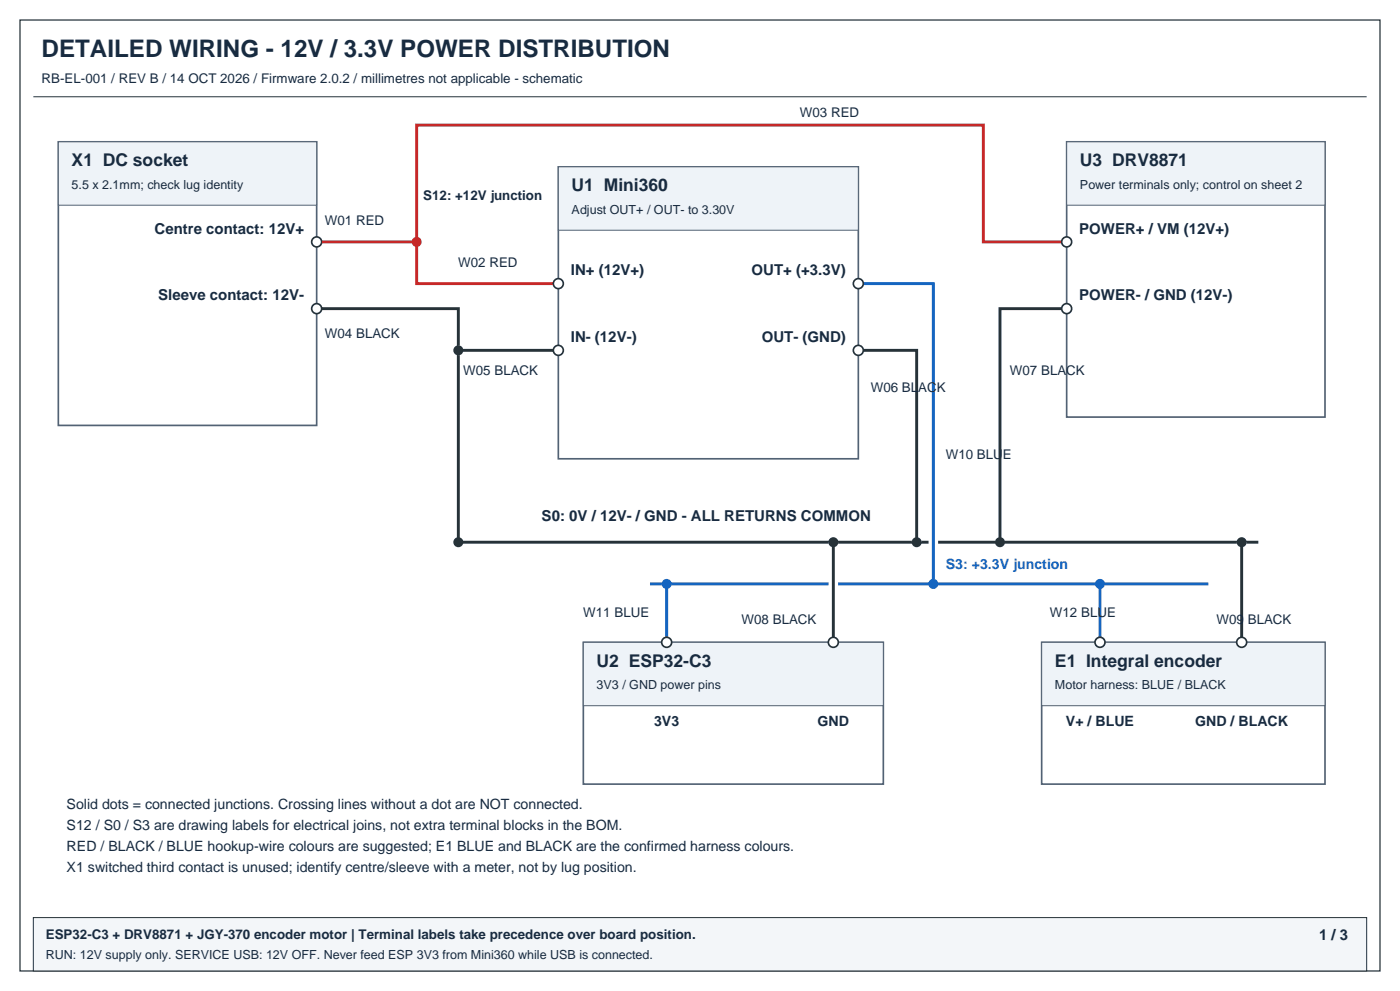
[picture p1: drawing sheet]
<svg xmlns="http://www.w3.org/2000/svg" width="420mm" height="297mm" viewBox="0 0 420 297" stroke-linecap="round" stroke-linejoin="round" font-family="sans-serif">
<defs><g id="words">
<text font-size="7.2" fill="#182b40" x="12.5" y="17">DETAILED WIRING - 12V / 3.3V POWER DISTRIBUTION</text>
<g font-size="5.2" fill="#182b40">
<text x="21.5" y="49.8">X1 DC socket</text>
<text x="324" y="49.8">U3 DRV8871</text>
<text x="171.5" y="57.3">U1 Mini360</text>
<text x="179" y="199.8">U2 ESP32-C3</text>
<text x="316.5" y="199.8">E1 Integral encoder</text>
</g>
<g font-size="4.5" fill="#182b40">
<text x="46.4" y="70">Centre contact: 12V+</text>
<text x="323.7" y="70">POWER+ / VM (12V+)</text>
<text x="171.2" y="82.5">IN+ (12V+)</text>
<text x="225.5" y="82.5">OUT+ (+3.3V)</text>
<text x="47.5" y="90">Sleeve contact: 12V-</text>
<text x="323.7" y="90">POWER- / GND (12V-)</text>
<text x="171.2" y="102.5">IN- (12V-)</text>
<text x="228.5" y="102.5">OUT- (GND)</text>
<text x="162.5" y="156.3">S0: 0V / 12V- / GND - ALL RETURNS COMMON</text>
<text x="395.7" y="281.8">1 / 3</text>
</g>
<text font-size="4.2" fill="#1565c0" x="283.7" y="170.5">S3: +3.3V junction</text>
<g font-size="4.2" fill="#182b40">
<text x="196.2" y="217.5">3V3</text>
<text x="245.3" y="217.5">GND</text>
<text x="319.8" y="217.5">V+ / BLUE</text>
<text x="358.6" y="217.5">GND / BLACK</text>
<text x="20" y="242.5">Solid dots = connected junctions. Crossing lines without a dot are NOT connected.</text>
<text x="20" y="248.8">S12 / S0 / S3 are drawing labels for electrical joins, not extra terminal blocks in the BOM.</text>
<text x="20" y="255">RED / BLACK / BLUE hookup-wire colours are suggested; E1 BLUE and BLACK are the confirmed harness colours.</text>
<text x="20" y="261.3">X1 switched third contact is unused; identify centre/sleeve with a meter, not by lug position.</text>
</g>
<g font-size="4" fill="#182b40">
<text x="12.5" y="24.8">RB-EL-001 / REV B / 14 OCT 2026 / Firmware 2.0.2 / millimetres not applicable - schematic</text>
<text x="240" y="35">W03 RED</text>
<text x="127" y="60">S12: +12V junction</text>
<text x="97.5" y="67.5">W01 RED</text>
<text x="137.5" y="80">W02 RED</text>
<text x="97.5" y="101.3">W04 BLACK</text>
<text x="139" y="112.5">W05 BLACK</text>
<text x="303" y="112.5">W07 BLACK</text>
<text x="261.2" y="117.5">W06 BLACK</text>
<text x="283.7" y="137.5">W10 BLUE</text>
<text x="175" y="185">W11 BLUE</text>
<text x="315" y="185">W12 BLUE</text>
<text x="222.5" y="187">W08 BLACK</text>
<text x="365" y="187">W09 BLACK</text>
<text x="13.7" y="281.5">ESP32-C3 + DRV8871 + JGY-370 encoder motor | Terminal labels take precedence over board position.</text>
</g>
<g font-size="3.7" fill="#182b40">
<text x="21.5" y="56.5">5.5 x 2.1mm; check lug identity</text>
<text x="324" y="56.5">Power terminals only; control on sheet 2</text>
<text x="171.5" y="64">Adjust OUT+ / OUT- to 3.30V</text>
<text x="179" y="206.5">3V3 / GND power pins</text>
<text x="316.5" y="206.5">Motor harness: BLUE / BLACK</text>
<text x="13.7" y="287.5">RUN: 12V supply only. SERVICE USB: 12V OFF. Never feed ESP 3V3 from Mini360 while USB is connected.</text>
</g>
</g></defs>
<path d="M6 6h408v285h-408z" fill-rule="evenodd" fill="#fff" stroke="#263238" stroke-width=".37"/>
<path d="M10 29h400" fill="none" stroke="#263238" stroke-width=".3"/>
<path d="M10 275h400v16h-400z" fill-rule="evenodd" fill="#f3f6f9" stroke="#263238" stroke-width=".3"/>
<path d="M17.5 42.5h77.5v85h-77.5z" fill-rule="evenodd" fill="#fff" stroke="#526274" stroke-width=".5"/>
<path d="M17.5 42.5h77.5v19h-77.5z" fill-rule="evenodd" fill="#eef3f8" stroke="#526274" stroke-width=".3"/>
<path d="M167.5 50h90v87.5h-90z" fill-rule="evenodd" fill="#fff" stroke="#526274" stroke-width=".5"/>
<path d="M167.5 50h90v19h-90z" fill-rule="evenodd" fill="#eef3f8" stroke="#526274" stroke-width=".3"/>
<path d="M320 42.5h77.5v82.5h-77.5z" fill-rule="evenodd" fill="#fff" stroke="#526274" stroke-width=".5"/>
<path d="M320 42.5h77.5v19h-77.5z" fill-rule="evenodd" fill="#eef3f8" stroke="#526274" stroke-width=".3"/>
<path d="M175 192.5h90v42.5h-90z" fill-rule="evenodd" fill="#fff" stroke="#526274" stroke-width=".5"/>
<path d="M175 192.5h90v19h-90z" fill-rule="evenodd" fill="#eef3f8" stroke="#526274" stroke-width=".3"/>
<path d="M312.5 192.5h85v42.5h-85z" fill-rule="evenodd" fill="#fff" stroke="#526274" stroke-width=".5"/>
<path d="M312.5 192.5h85v19h-85z" fill-rule="evenodd" fill="#eef3f8" stroke="#526274" stroke-width=".3"/>
<path d="M95 72.5h30v-35h170v35h25M125 72.5v12.5h42.5M95 92.5h42.5v70h240M257.5 85h22.5v90h-85M320 92.5h-20v70M137.5 105h30M257.5 105h17.5v57.5M200 175v17.5M250 162.5v30M280 175h82.5M330 175v17.5M372.5 162.5v30" fill="none" stroke="#fff" stroke-width="2.9" stroke-linecap="butt"/>
<path d="M95 72.5h30v-35h170v35h25M125 72.5v12.5h42.5" fill="none" stroke="#c62828" stroke-width=".87" stroke-linecap="butt"/>
<path d="M95 92.5h42.5v70h240M320 92.5h-20v70M137.5 105h30M257.5 105h17.5v57.5M250 162.5v30M372.5 162.5v30" fill="none" stroke="#263238" stroke-width=".87" stroke-linecap="butt"/>
<path d="M257.5 85h22.5v90h-85M200 175v17.5M280 175h82.5M330 175v17.5" fill="none" stroke="#1565c0" stroke-width=".87" stroke-linecap="butt"/>
<circle cx="125" cy="72.5" r="1.25" fill="#c62828" stroke="#c62828" stroke-width=".5"/>
<g fill="#263238" stroke="#263238" stroke-width=".5">
<circle cx="137.5" cy="105" r="1.25"/>
<circle cx="137.5" cy="162.5" r="1.25"/>
<circle cx="275" cy="162.5" r="1.25"/>
<circle cx="300" cy="162.5" r="1.25"/>
<circle cx="250" cy="162.5" r="1.25"/>
<circle cx="372.5" cy="162.5" r="1.25"/>
</g>
<g fill="#1565c0" stroke="#1565c0" stroke-width=".5">
<circle cx="280" cy="175" r="1.25"/>
<circle cx="200" cy="175" r="1.25"/>
<circle cx="330" cy="175" r="1.25"/>
</g>
<g fill="#fff" stroke="#263238" stroke-width=".5">
<circle cx="95" cy="72.5" r="1.5"/>
<circle cx="95" cy="92.5" r="1.5"/>
<circle cx="167.5" cy="85" r="1.5"/>
<circle cx="167.5" cy="105" r="1.5"/>
<circle cx="257.5" cy="85" r="1.5"/>
<circle cx="257.5" cy="105" r="1.5"/>
<circle cx="320" cy="72.5" r="1.5"/>
<circle cx="320" cy="92.5" r="1.5"/>
<circle cx="200" cy="192.5" r="1.5"/>
<circle cx="250" cy="192.5" r="1.5"/>
<circle cx="330" cy="192.5" r="1.5"/>
<circle cx="372.5" cy="192.5" r="1.5"/>
</g>
<use href="#words"/>
</svg>
